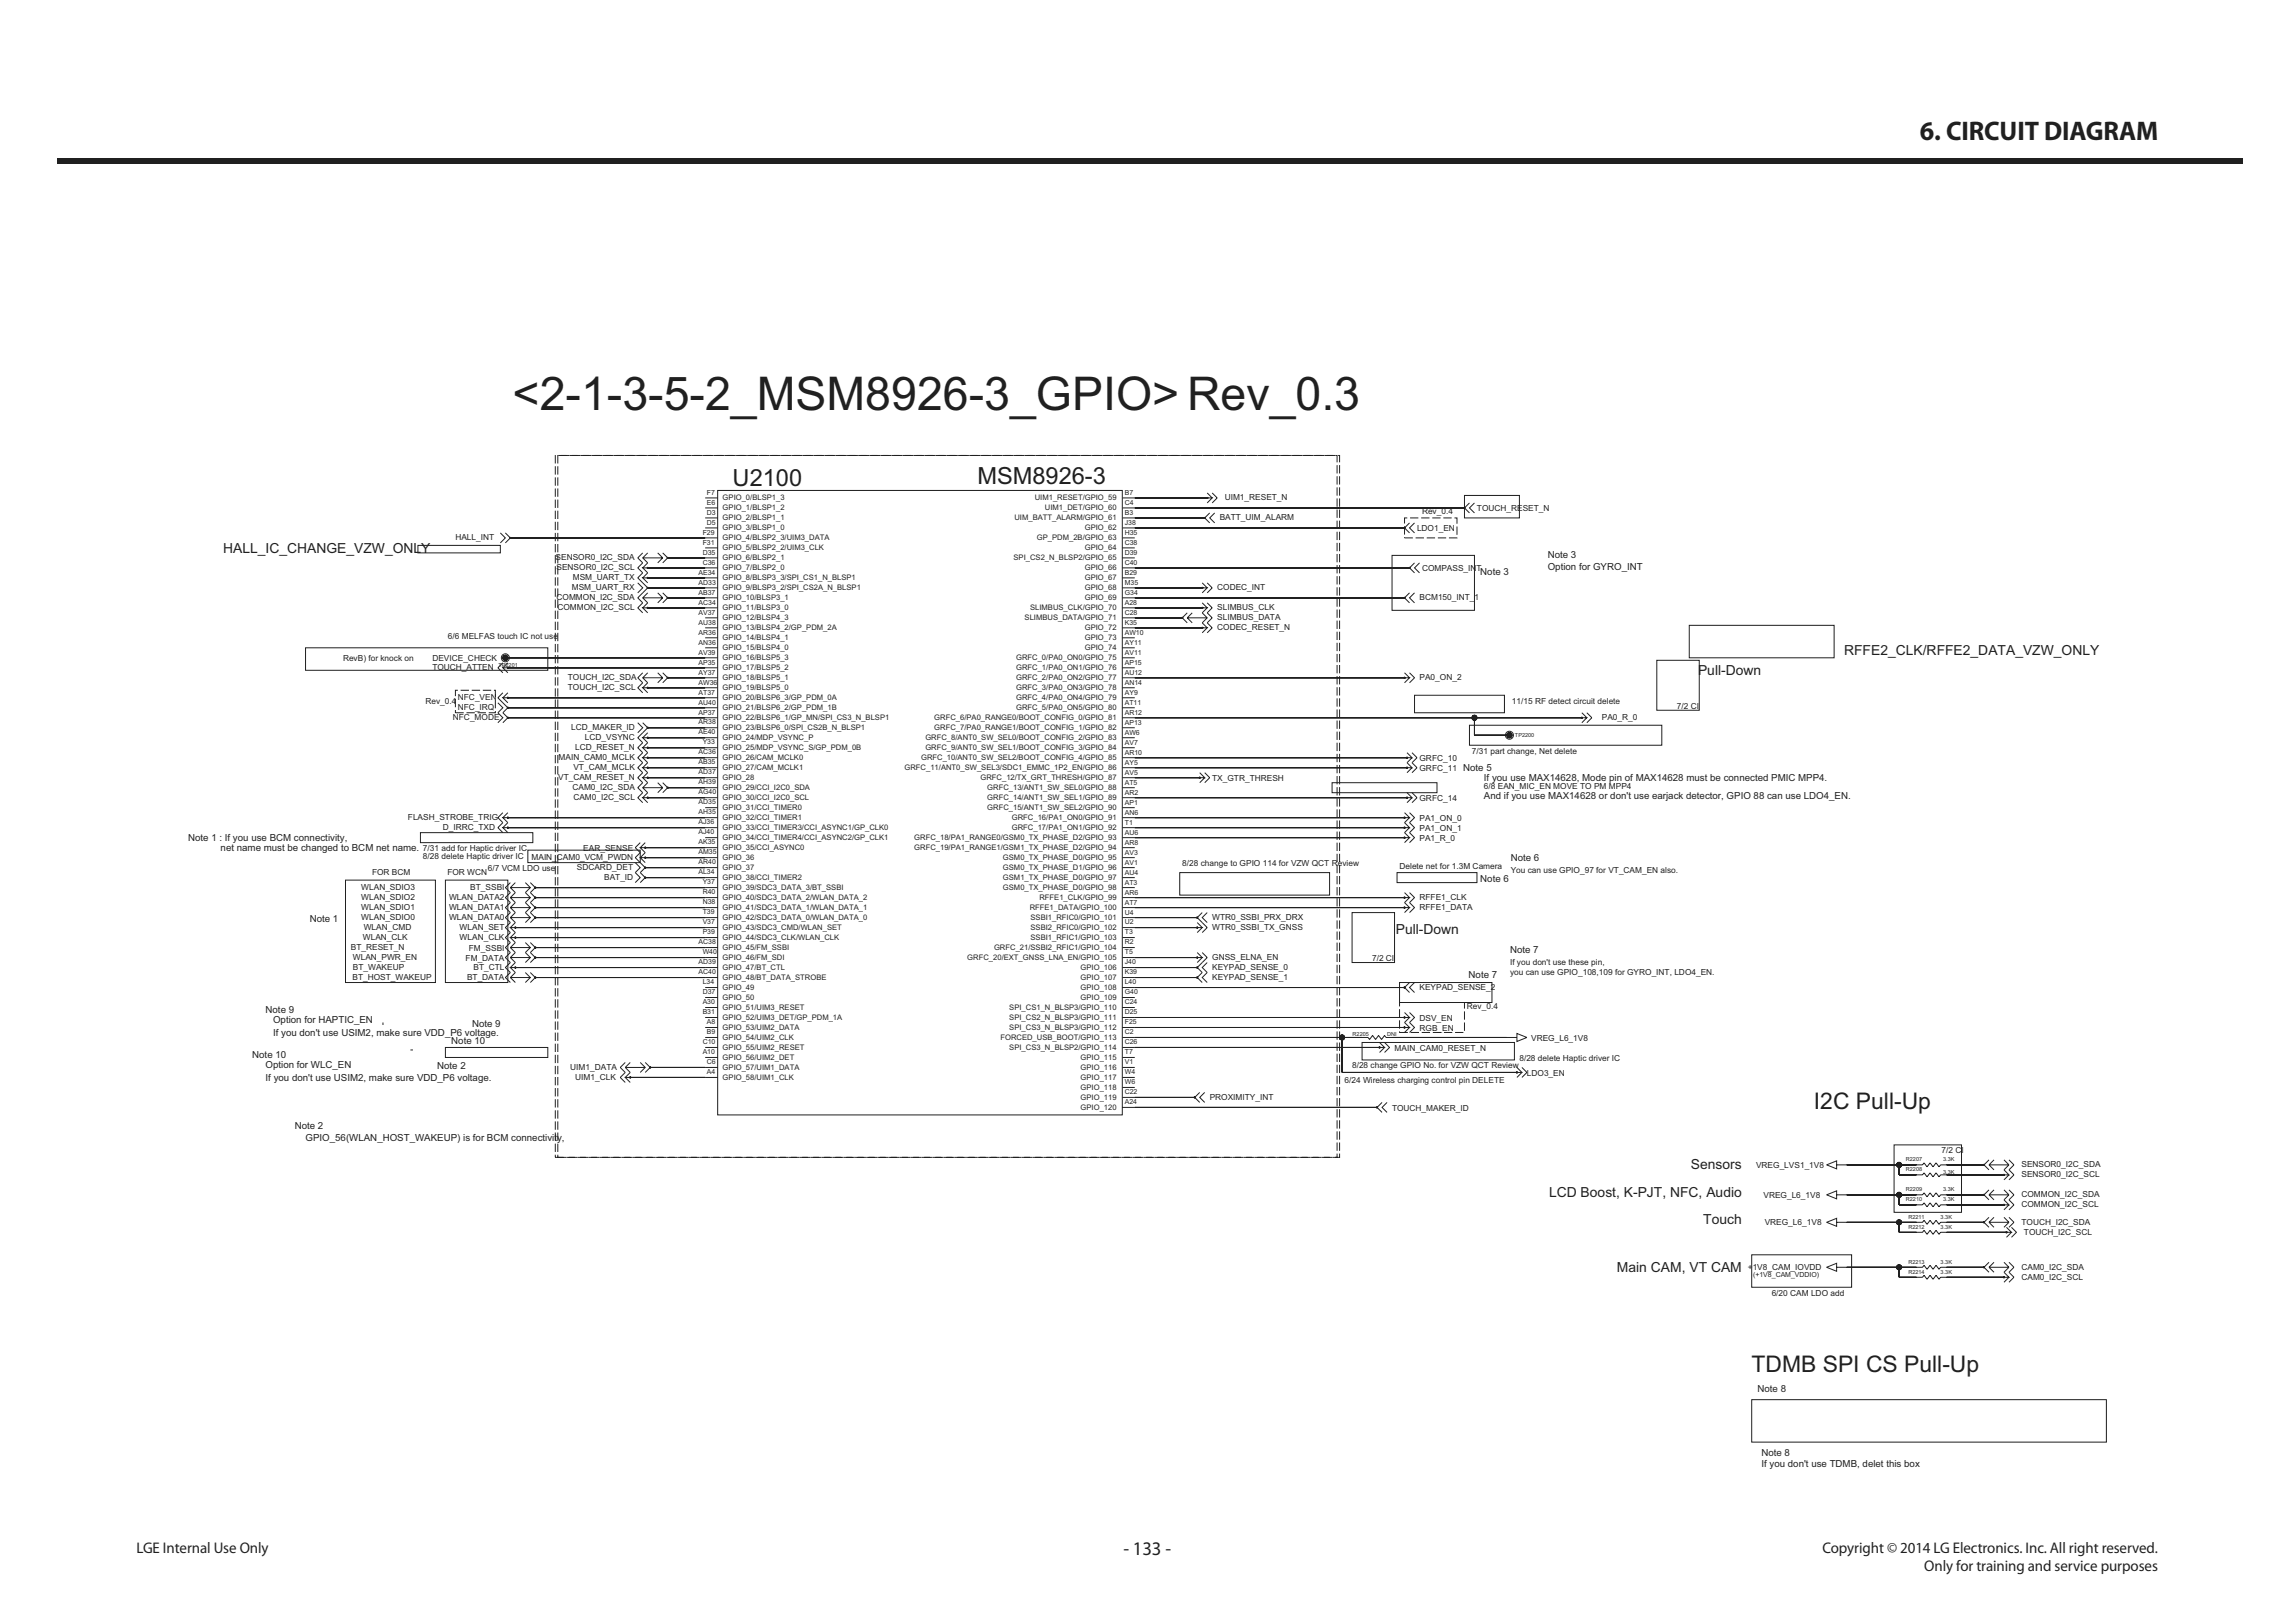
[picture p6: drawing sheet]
<svg xmlns="http://www.w3.org/2000/svg" width="420mm" height="297mm" viewBox="0 0 420 297" stroke-linecap="round" stroke-linejoin="round" font-family="sans-serif">
<defs><g id="words">
<text font-size="8.5" fill="#231f20" x="93.8" y="75.1">&lt;2-1-3-5-2_MSM8926-3_GPIO&gt;Rev_0.3</text>
<text font-size="4.9" fill="#231f20" x="351.4" y="25.7">6. CIRCUIT DIAGRAM</text>
<g font-size="4.3" fill="#231f20">
<text x="134.1" y="89">U2100</text>
<text x="178.9" y="88.6">MSM8926-3</text>
</g>
<g font-size="4.2" fill="#231f20">
<text x="332" y="203">I2C Pull-Up</text>
<text x="320.5" y="251.1">TDMB SPI CS Pull-Up</text>
</g>
<text font-size="3.5" fill="#231f20" x="205.6" y="284.6">- 133 -</text>
<g font-size="2.8" fill="#231f20">
<text x="25" y="284.1">LGE Internal Use Only</text>
<text x="333.5" y="284.1">Copyright © 2014 LG Electronics. Inc. All right reserved.</text>
<text x="352.2" y="287.5">Only for training and service purposes</text>
</g>
<g font-size="2.5" fill="#231f20">
<text x="40.8" y="101.2">HALL_IC_CHANGE_VZW_ONLY</text>
<text x="337.5" y="119.9">RFFE2_CLK/RFFE2_DATA_VZW_ONLY</text>
<text x="310.8" y="123.5">Pull-Down</text>
<text x="255.4" y="171">Pull-Down</text>
<text x="309.5" y="214">Sensors</text>
<text x="283.5" y="219">LCD Boost, K-PJT, NFC, Audio</text>
<text x="311.7" y="224">Touch</text>
<text x="295.9" y="232.7">Main CAM, VT CAM</text>
</g>
<g font-size="1.8" fill="#231f20">
<text x="270.9" y="105.2">Note 3</text>
<text x="283.2" y="104.3">Option for GYRO_INT</text>
<text x="283.2" y="102">Note 3</text>
<text x="267.8" y="141.1">Note 5</text>
<text x="271.6" y="142.9">If you use MAX14628, Mode pin of MAX14628 must be connected PMIC MPP4.</text>
<text x="271.6" y="146.3">And if you use MAX14628 or don't use earjack detector, GPIO 88 can use LDO4_EN.</text>
<text x="34.4" y="153.9">Note 1 : If you use BCM connectivity,</text>
<text x="40.4" y="155.7">net name must be changed to BCM net name.</text>
<text x="270.9" y="161.4">Note 6</text>
<text x="276.5" y="157.5">Note 6</text>
<text x="56.7" y="168.7">Note 1</text>
<text x="268.8" y="179">Note 7</text>
<text x="276.3" y="174.4">Note 7</text>
<text x="48.6" y="185.4">Note 9</text>
<text x="50" y="187.3">Option for HAPTIC_EN</text>
<text x="50" y="189.5">If you don't use USIM2, make sure VDD_P6 voltage.</text>
<text x="82.6" y="191.1">Note 10</text>
<text x="86.4" y="187.9">Note 9</text>
<text x="46.2" y="193.7">Note 10</text>
<text x="48.6" y="195.5">Option for WLC_EN</text>
<text x="48.6" y="197.8">If you don't use USIM2, make sure VDD_P6 voltage.</text>
<text x="80" y="195.7">Note 2</text>
<text x="53.9" y="206.7">Note 2</text>
<text x="55.9" y="208.7">GPIO_56(WLAN_HOST_WAKEUP) is for BCM connectivity,</text>
<text x="321.6" y="254.7">Note 8</text>
<text x="322.4" y="266.4">Note 8</text>
<text x="322.4" y="268.4">If you don't use TDMB, delet this box</text>
</g>
<g font-size="1.5" fill="#231f20">
<text x="223.2" y="95.2">BATT_UIM_ALARM</text>
<text x="224.1" y="91.5">UIM1_RESET_N</text>
<text x="260.2" y="94">Rev_0.4</text>
<text x="270.3" y="93.6">TOUCH_RESET_N</text>
<text x="83.3" y="98.9">HALL_INT</text>
<text x="259.3" y="97.2">LDO1_EN</text>
<text x="101.7" y="102.5">SENSOR0_I2C_SDA</text>
<text x="101.9" y="104.3">SENSOR0_I2C_SCL</text>
<text x="104.8" y="106.2">MSM_UART_TX</text>
<text x="260.2" y="104.6">COMPASS_INT</text>
<text x="101.9" y="109.8">COMMON_I2C_SDA</text>
<text x="102" y="111.7">COMMON_I2C_SCL</text>
<text x="104.6" y="108">MSM_UART_RX</text>
<text x="222.8" y="111.7">SLIMBUS_CLK</text>
<text x="222.8" y="113.5">SLIMBUS_DATA</text>
<text x="222.8" y="108">CODEC_INT</text>
<text x="259.8" y="109.8">BCM150_INT_1</text>
<text x="82" y="116.9">6/6 MELFAS touch IC not use</text>
<text x="222.8" y="115.3">CODEC_RESET_N</text>
<text x="62.8" y="121">RevB) for knock on</text>
<text x="79.1" y="122.6">TOUCH_ATTEN</text>
<text x="79.1" y="121">DEVICE_CHECK</text>
<text x="103.9" y="124.5">TOUCH_I2C_SDA</text>
<text x="259.8" y="124.5">PA0_ON_2</text>
<text x="77.9" y="128.8">Rev_0.4</text>
<text x="82.9" y="131.8">NFC_MODE</text>
<text x="83.8" y="128.1">NFC_VEN</text>
<text x="83.8" y="129.9">NFC_IRQ</text>
<text x="103.9" y="126.3">TOUCH_I2C_SCL</text>
<text x="276.7" y="128.8">11/15 RF detect circuit delete</text>
<text x="293.1" y="131.8">PA0_R_0</text>
<text x="306.9" y="129.7">7/2 CI</text>
<text x="104.5" y="133.6">LCD_MAKER_ID</text>
<text x="105.3" y="137.3">LCD_RESET_N</text>
<text x="107.1" y="135.4">LCD_VSYNC</text>
<text x="269.4" y="137.9">7/31 part change, Net delete</text>
<text x="102.1" y="142.7">VT_CAM_RESET_N</text>
<text x="102.2" y="139.1">MAIN_CAM0_MCLK</text>
<text x="104.9" y="140.9">VT_CAM_MCLK</text>
<text x="221.8" y="143">TX_GTR_THRESH</text>
<text x="259.8" y="139.3">GRFC_10</text>
<text x="259.8" y="141.1">GRFC_11</text>
<text x="104.8" y="144.6">CAM0_I2C_SDA</text>
<text x="104.9" y="146.4">CAM0_I2C_SCL</text>
<text x="259.8" y="146.6">GRFC_14</text>
<text x="271.6" y="144.3">6/8 EAN_MIC_EN MOVE TO PM MPP4</text>
<text x="74.7" y="150.1">FLASH_STROBE_TRIG</text>
<text x="77.4" y="155.8">7/31 add for Haptic driver IC</text>
<text x="81.1" y="151.9">D_IRRC_TXD</text>
<text x="106.8" y="155.8">EAR_SENSE</text>
<text x="259.8" y="153.9">PA1_R_0</text>
<text x="259.8" y="150.3">PA1_ON_0</text>
<text x="259.8" y="152.1">PA1_ON_1</text>
<text x="68.1" y="160.2">FOR BCM</text>
<text x="77.4" y="157.1">8/28 delete Haptic driver IC</text>
<text x="81.9" y="160.2">FOR WCN</text>
<text x="89.3" y="159.4">6/7 VCM LDO use</text>
<text x="97.3" y="157.4">MAIN_CAM0_VCM_PWDN</text>
<text x="105.6" y="159.2">SDCARD_DET</text>
<text x="110.6" y="161">BAT_ID</text>
<text x="216.4" y="158.5">8/28 change to GPIO 114 for VZW QCT Review</text>
<text x="256.1" y="159">Delete net for 1.3M Camera</text>
<text x="276.5" y="159.7">You can use GPIO_97 for VT_CAM_EN also.</text>
<text x="66.1" y="162.8">WLAN_SDIO3</text>
<text x="66.1" y="164.7">WLAN_SDIO2</text>
<text x="66.1" y="166.5">WLAN_SDIO1</text>
<text x="82.2" y="164.7">WLAN_DATA2</text>
<text x="82.2" y="166.5">WLAN_DATA1</text>
<text x="86.1" y="162.9">BT_SSBI</text>
<text x="259.8" y="164.7">RFFE1_CLK</text>
<text x="259.8" y="166.5">RFFE1_DATA</text>
<text x="64.2" y="173.8">BT_RESET_N</text>
<text x="66.1" y="168.3">WLAN_SDIO0</text>
<text x="66.4" y="172">WLAN_CLK</text>
<text x="66.6" y="170.2">WLAN_CMD</text>
<text x="82.2" y="168.3">WLAN_DATA0</text>
<text x="84.1" y="172">WLAN_CLK</text>
<text x="84.1" y="170.2">WLAN_SET</text>
<text x="221.8" y="168.3">WTR0_SSBI_PRX_DRX</text>
<text x="221.8" y="170.2">WTR0_SSBI_TX_GNSS</text>
<text x="64.5" y="179.3">BT_HOST_WAKEUP</text>
<text x="64.6" y="175.6">WLAN_PWR_EN</text>
<text x="64.6" y="177.5">BT_WAKEUP</text>
<text x="85.2" y="175.9">FM_DATA</text>
<text x="85.5" y="179.3">BT_DATA</text>
<text x="85.8" y="174">FM_SSBI</text>
<text x="86.7" y="177.5">BT_CTL</text>
<text x="221.8" y="175.7">GNSS_ELNA_EN</text>
<text x="221.8" y="177.5">KEYPAD_SENSE_0</text>
<text x="221.8" y="179.3">KEYPAD_SENSE_1</text>
<text x="251.1" y="175.9">7/2 CI</text>
<text x="276.3" y="178.5">you can use GPIO_108,109 for GYRO_INT, LDO4_EN.</text>
<text x="276.3" y="176.7">If you don't use these pin,</text>
<text x="259.8" y="181.1">KEYPAD_SENSE_2</text>
<text x="268.5" y="184.6">Rev_0.4</text>
<text x="259.8" y="188.7">RGB_EN</text>
<text x="259.8" y="186.8">DSV_EN</text>
<text x="280.2" y="190.5">VREG_L6_1V8</text>
<text x="104.4" y="195.8">UIM1_DATA</text>
<text x="105.3" y="197.6">UIM1_CLK</text>
<text x="247.4" y="195.5">8/28 change GPIO No. for VZW QCT Review</text>
<text x="255.2" y="192.3">MAIN_CAM0_RESET_N</text>
<text x="278.1" y="194.2">8/28 delete Haptic driver IC</text>
<text x="279.4" y="196.9">LDO3_EN</text>
<text x="221.4" y="201.3">PROXIMITY_INT</text>
<text x="246.1" y="198.3">6/24 Wireless charging control pin DELETE</text>
<text x="254.8" y="203.3">TOUCH_MAKER_ID</text>
<text x="321.4" y="213.7">VREG_LVS1_1V8</text>
<text x="355.3" y="211.1">7/2 CI</text>
<text x="369.9" y="213.6">SENSOR0_I2C_SDA</text>
<text x="369.9" y="215.4">SENSOR0_I2C_SCL</text>
<text x="322.7" y="219.2">VREG_L6_1V8</text>
<text x="369.9" y="219.1">COMMON_I2C_SDA</text>
<text x="369.9" y="220.9">COMMON_I2C_SCL</text>
<text x="323" y="224.2">VREG_L6_1V8</text>
<text x="369.9" y="224.1">TOUCH_I2C_SDA</text>
<text x="370.4" y="225.9">TOUCH_I2C_SCL</text>
<text x="319.9" y="232.5">+1V8_CAM_IOVDD</text>
<text x="369.9" y="232.3">CAM0_I2C_SDA</text>
<text x="324.2" y="237.1">6/20 CAM LDO add</text>
<text x="369.9" y="234.2">CAM0_I2C_SCL</text>
</g>
<g font-size="1.4" fill="#231f20">
<text x="132.3" y="91.5">GPIO_0/BLSP1_3</text>
<text x="132.3" y="93.3">GPIO_1/BLSP1_2</text>
<text x="132.3" y="95.2">GPIO_2/BLSP1_1</text>
<text x="185.6" y="95.2">UIM_BATT_ALARM/GPIO_61</text>
<text x="189.4" y="91.5">UIM1_RESET/GPIO_59</text>
<text x="191.2" y="93.3">UIM1_DET/GPIO_60</text>
<text x="132.3" y="97">GPIO_3/BLSP1_0</text>
<text x="132.3" y="98.8">GPIO_4/BLSP2_3/UIM3_DATA</text>
<text x="132.3" y="100.7">GPIO_5/BLSP2_2/UIM3_CLK</text>
<text x="189.8" y="98.8">GP_PDM_2B/GPIO_63</text>
<text x="198.5" y="97">GPIO_62</text>
<text x="198.5" y="100.7">GPIO_64</text>
<text x="132.3" y="102.5">GPIO_6/BLSP2_1</text>
<text x="132.3" y="104.3">GPIO_7/BLSP2_0</text>
<text x="132.3" y="106.1">GPIO_8/BLSP3_3/SPI_CS1_N_BLSP1</text>
<text x="132.3" y="108">GPIO_9/BLSP3_2/SPI_CS2A_N_BLSP1</text>
<text x="185.5" y="102.5">SPI_CS2_N_BLSP2/GPIO_65</text>
<text x="198.5" y="104.3">GPIO_66</text>
<text x="198.5" y="106.1">GPIO_67</text>
<text x="198.5" y="108">GPIO_68</text>
<text x="132.3" y="109.8">GPIO_10/BLSP3_1</text>
<text x="132.3" y="111.6">GPIO_11/BLSP3_0</text>
<text x="132.3" y="113.5">GPIO_12/BLSP4_3</text>
<text x="187.5" y="113.5">SLIMBUS_DATA/GPIO_71</text>
<text x="188.5" y="111.6">SLIMBUS_CLK/GPIO_70</text>
<text x="198.5" y="109.8">GPIO_69</text>
<text x="132.3" y="115.3">GPIO_13/BLSP4_2/GP_PDM_2A</text>
<text x="132.3" y="117.1">GPIO_14/BLSP4_1</text>
<text x="132.3" y="118.9">GPIO_15/BLSP4_0</text>
<text x="198.5" y="115.3">GPIO_72</text>
<text x="198.5" y="117.1">GPIO_73</text>
<text x="198.5" y="118.9">GPIO_74</text>
<text x="132.3" y="120.8">GPIO_16/BLSP5_3</text>
<text x="132.3" y="122.6">GPIO_17/BLSP5_2</text>
<text x="132.3" y="124.4">GPIO_18/BLSP5_1</text>
<text x="186" y="120.8">GRFC_0/PA0_ON0/GPIO_75</text>
<text x="186" y="122.6">GRFC_1/PA0_ON1/GPIO_76</text>
<text x="186" y="124.4">GRFC_2/PA0_ON2/GPIO_77</text>
<text x="132.3" y="126.3">GPIO_19/BLSP5_0</text>
<text x="132.3" y="128.1">GPIO_20/BLSP6_3/GP_PDM_0A</text>
<text x="132.3" y="129.9">GPIO_21/BLSP6_2/GP_PDM_1B</text>
<text x="132.3" y="131.7">GPIO_22/BLSP6_1/GP_MN/SPI_CS3_N_BLSP1</text>
<text x="171" y="131.7">GRFC_6/PA0_RANGE0/BOOT_CONFIG_0/GPIO_81</text>
<text x="186" y="126.3">GRFC_3/PA0_ON3/GPIO_78</text>
<text x="186" y="128.1">GRFC_4/PA0_ON4/GPIO_79</text>
<text x="186" y="129.9">GRFC_5/PA0_ON5/GPIO_80</text>
<text x="132.3" y="133.6">GPIO_23/BLSP6_0/SPI_CS2B_N_BLSP1</text>
<text x="132.3" y="135.4">GPIO_24/MDP_VSYNC_P</text>
<text x="132.3" y="137.2">GPIO_25/MDP_VSYNC_S/GP_PDM_0B</text>
<text x="169.3" y="135.4">GRFC_8/ANT0_SW_SEL0/BOOT_CONFIG_2/GPIO_83</text>
<text x="169.3" y="137.2">GRFC_9/ANT0_SW_SEL1/BOOT_CONFIG_3/GPIO_84</text>
<text x="171" y="133.6">GRFC_7/PA0_RANGE1/BOOT_CONFIG_1/GPIO_82</text>
<text x="132.3" y="139.1">GPIO_26/CAM_MCLK0</text>
<text x="132.3" y="140.9">GPIO_27/CAM_MCLK1</text>
<text x="132.3" y="142.7">GPIO_28</text>
<text x="165.5" y="140.9">GRFC_11/ANT0_SW_SEL3/SDC1_EMMC_1P2_EN/GPIO_86</text>
<text x="168.6" y="139.1">GRFC_10/ANT0_SW_SEL2/BOOT_CONFIG_4/GPIO_85</text>
<text x="179.4" y="142.7">GRFC_12/TX_GRT_THRESH/GPIO_87</text>
<text x="132.3" y="144.5">GPIO_29/CCI_I2C0_SDA</text>
<text x="132.3" y="146.4">GPIO_30/CCI_I2C0_SCL</text>
<text x="132.3" y="148.2">GPIO_31/CCI_TIMER0</text>
<text x="180.7" y="144.5">GRFC_13/ANT1_SW_SEL0/GPIO_88</text>
<text x="180.7" y="146.4">GRFC_14/ANT1_SW_SEL1/GPIO_89</text>
<text x="180.7" y="148.2">GRFC_15/ANT1_SW_SEL2/GPIO_90</text>
<text x="132.3" y="150">GPIO_32/CCI_TIMER1</text>
<text x="132.3" y="151.8">GPIO_33/CCI_TIMER3/CCI_ASYNC1/GP_CLK0</text>
<text x="132.3" y="153.7">GPIO_34/CCI_TIMER4/CCI_ASYNC2/GP_CLK1</text>
<text x="132.3" y="155.5">GPIO_35/CCI_ASYNC0</text>
<text x="167.3" y="153.7">GRFC_18/PA1_RANGE0/GSM0_TX_PHASE_D2/GPIO_93</text>
<text x="167.3" y="155.5">GRFC_19/PA1_RANGE1/GSM1_TX_PHASE_D2/GPIO_94</text>
<text x="185.2" y="150">GRFC_16/PA1_ON0/GPIO_91</text>
<text x="185.2" y="151.8">GRFC_17/PA1_ON1/GPIO_92</text>
<text x="132.3" y="157.3">GPIO_36</text>
<text x="132.3" y="159.2">GPIO_37</text>
<text x="132.3" y="161">GPIO_38/CCI_TIMER2</text>
<text x="183.5" y="157.3">GSM0_TX_PHASE_D0/GPIO_95</text>
<text x="183.5" y="159.2">GSM0_TX_PHASE_D1/GPIO_96</text>
<text x="183.5" y="161">GSM1_TX_PHASE_D0/GPIO_97</text>
<text x="132.3" y="162.8">GPIO_39/SDC3_DATA_3/BT_SSBI</text>
<text x="132.3" y="164.6">GPIO_40/SDC3_DATA_2/WLAN_DATA_2</text>
<text x="132.3" y="166.5">GPIO_41/SDC3_DATA_1/WLAN_DATA_1</text>
<text x="183.5" y="162.8">GSM0_TX_PHASE_D0/GPIO_98</text>
<text x="188.4" y="166.5">RFFE1_DATA/GPIO_100</text>
<text x="190.2" y="164.6">RFFE1_CLK/GPIO_99</text>
<text x="132.3" y="168.3">GPIO_42/SDC3_DATA_0/WLAN_DATA_0</text>
<text x="132.3" y="170.1">GPIO_43/SDC3_CMD/WLAN_SET</text>
<text x="132.3" y="172">GPIO_44/SDC3_CLK/WLAN_CLK</text>
<text x="132.3" y="173.8">GPIO_45/FM_SSBI</text>
<text x="181.9" y="173.8">GRFC_21/SSBI2_RFIC1/GPIO_104</text>
<text x="188.6" y="168.3">SSBI1_RFIC0/GPIO_101</text>
<text x="188.6" y="170.1">SSBI2_RFIC0/GPIO_102</text>
<text x="188.6" y="172">SSBI1_RFIC1/GPIO_103</text>
<text x="132.3" y="175.6">GPIO_46/FM_SDI</text>
<text x="132.3" y="177.4">GPIO_47/BT_CTL</text>
<text x="132.3" y="179.3">GPIO_48/BT_DATA_STROBE</text>
<text x="177" y="175.6">GRFC_20/EXT_GNSS_LNA_EN/GPIO_105</text>
<text x="197.8" y="177.4">GPIO_106</text>
<text x="197.8" y="179.3">GPIO_107</text>
<text x="132.3" y="181.1">GPIO_49</text>
<text x="132.3" y="182.9">GPIO_50</text>
<text x="132.3" y="184.8">GPIO_51/UIM3_RESET</text>
<text x="184.7" y="184.8">SPI_CS1_N_BLSP3/GPIO_110</text>
<text x="197.8" y="181.1">GPIO_108</text>
<text x="197.8" y="182.9">GPIO_109</text>
<text x="132.3" y="186.6">GPIO_52/UIM3_DET/GP_PDM_1A</text>
<text x="132.3" y="188.4">GPIO_53/UIM2_DATA</text>
<text x="132.3" y="190.2">GPIO_54/UIM2_CLK</text>
<text x="183.1" y="190.2">FORCED_USB_BOOT/GPIO_113</text>
<text x="184.7" y="186.6">SPI_CS2_N_BLSP3/GPIO_111</text>
<text x="184.7" y="188.4">SPI_CS3_N_BLSP3/GPIO_112</text>
<text x="132.3" y="192.1">GPIO_55/UIM2_RESET</text>
<text x="132.3" y="193.9">GPIO_56/UIM2_DET</text>
<text x="132.3" y="195.7">GPIO_57/UIM1_DATA</text>
<text x="132.3" y="197.6">GPIO_58/UIM1_CLK</text>
<text x="184.7" y="192.1">SPI_CS3_N_BLSP2/GPIO_114</text>
<text x="197.8" y="193.9">GPIO_115</text>
<text x="197.8" y="195.7">GPIO_116</text>
<text x="197.8" y="197.6">GPIO_117</text>
<text x="197.8" y="199.4">GPIO_118</text>
<text x="197.8" y="201.2">GPIO_119</text>
<text x="197.8" y="203">GPIO_120</text>
</g>
<g font-size="1.3" fill="#231f20">
<text x="129.4" y="94.2">D3</text>
<text x="129.4" y="92.3">E6</text>
<text x="129.4" y="90.5">F7</text>
<text x="205.8" y="94.2">B3</text>
<text x="205.8" y="92.4">C4</text>
<text x="205.8" y="90.5">B7</text>
<text x="128.6" y="101.5">D35</text>
<text x="128.6" y="99.7">F31</text>
<text x="128.6" y="97.8">F29</text>
<text x="129.4" y="96">D5</text>
<text x="205.8" y="101.5">D39</text>
<text x="205.8" y="99.7">C38</text>
<text x="205.8" y="97.9">H35</text>
<text x="205.8" y="96">J38</text>
<text x="127.8" y="107">AD33</text>
<text x="127.8" y="105.1">AE34</text>
<text x="128.6" y="103.3">C36</text>
<text x="205.8" y="107">M35</text>
<text x="205.8" y="105.2">B29</text>
<text x="205.8" y="103.3">C40</text>
<text x="127.8" y="112.5">AV37</text>
<text x="127.8" y="110.6">AC34</text>
<text x="127.8" y="108.8">AB37</text>
<text x="205.8" y="112.5">C28</text>
<text x="205.8" y="110.7">A28</text>
<text x="205.8" y="108.8">G34</text>
<text x="127.8" y="119.8">AV39</text>
<text x="127.8" y="117.9">AN36</text>
<text x="127.8" y="116.1">AR36</text>
<text x="127.8" y="114.3">AU38</text>
<text x="205.8" y="119.8">AV11</text>
<text x="205.8" y="118">AY11</text>
<text x="205.8" y="116.1">AW10</text>
<text x="205.8" y="114.3">K35</text>
<text x="127.8" y="125.3">AW36</text>
<text x="127.8" y="123.4">AY37</text>
<text x="127.8" y="121.6">AP35</text>
<text x="205.8" y="125.3">AN14</text>
<text x="205.8" y="123.5">AU12</text>
<text x="205.8" y="121.6">AP15</text>
<text x="127.8" y="130.8">AP37</text>
<text x="127.8" y="128.9">AU40</text>
<text x="127.8" y="127.1">AT37</text>
<text x="205.8" y="130.8">AR12</text>
<text x="205.8" y="128.9">AT11</text>
<text x="205.8" y="127.1">AY9</text>
<text x="127.8" y="134.4">AE40</text>
<text x="127.8" y="132.6">AR38</text>
<text x="128.6" y="136.2">Y33</text>
<text x="205.8" y="136.3">AV7</text>
<text x="205.8" y="134.4">AW6</text>
<text x="205.8" y="132.6">AP13</text>
<text x="127.8" y="143.6">AH39</text>
<text x="127.8" y="141.7">AD37</text>
<text x="127.8" y="139.9">AB35</text>
<text x="127.8" y="138.1">AC36</text>
<text x="205.8" y="143.6">AT5</text>
<text x="205.8" y="141.7">AV5</text>
<text x="205.8" y="139.9">AY5</text>
<text x="205.8" y="138.1">AR10</text>
<text x="127.8" y="149">AH35</text>
<text x="127.8" y="147.2">AD35</text>
<text x="127.8" y="145.4">AG40</text>
<text x="205.8" y="149.1">AN6</text>
<text x="205.8" y="147.2">AP1</text>
<text x="205.8" y="145.4">AR2</text>
<text x="127.8" y="154.5">AK35</text>
<text x="127.8" y="152.7">AJ40</text>
<text x="127.8" y="150.9">AJ36</text>
<text x="205.8" y="154.5">AR8</text>
<text x="205.8" y="152.7">AU6</text>
<text x="205.8" y="150.9">T1</text>
<text x="127.8" y="160">AL34</text>
<text x="127.8" y="158.2">AR40</text>
<text x="127.8" y="156.4">AM35</text>
<text x="128.6" y="161.8">Y37</text>
<text x="205.8" y="161.9">AT3</text>
<text x="205.8" y="160">AU4</text>
<text x="205.8" y="158.2">AV1</text>
<text x="205.8" y="156.4">AV3</text>
<text x="128.6" y="167.3">T39</text>
<text x="128.6" y="165.5">N38</text>
<text x="128.6" y="163.7">R40</text>
<text x="205.8" y="167.3">U4</text>
<text x="205.8" y="165.5">AT7</text>
<text x="205.8" y="163.7">AR6</text>
<text x="127.8" y="172.8">AC38</text>
<text x="128.6" y="171">P39</text>
<text x="128.6" y="169.2">V37</text>
<text x="205.8" y="172.8">R2</text>
<text x="205.8" y="171">T3</text>
<text x="205.8" y="169.2">U2</text>
<text x="127.8" y="178.3">AC40</text>
<text x="127.8" y="176.5">AD39</text>
<text x="128.6" y="174.6">W40</text>
<text x="205.8" y="178.3">K39</text>
<text x="205.8" y="176.5">J40</text>
<text x="205.8" y="174.7">T5</text>
<text x="128.6" y="185.6">B31</text>
<text x="128.6" y="183.8">A30</text>
<text x="128.6" y="182">D37</text>
<text x="128.6" y="180.1">L34</text>
<text x="205.8" y="185.6">D25</text>
<text x="205.8" y="183.8">C24</text>
<text x="205.8" y="182">G40</text>
<text x="205.8" y="180.2">L40</text>
<text x="128.6" y="191.1">C10</text>
<text x="129.4" y="189.3">B9</text>
<text x="129.4" y="187.4">A8</text>
<text x="205.8" y="191.1">C26</text>
<text x="205.8" y="189.3">C2</text>
<text x="205.8" y="187.5">F25</text>
<text x="128.6" y="192.9">A10</text>
<text x="129.4" y="196.6">A4</text>
<text x="129.4" y="194.8">C6</text>
<text x="205.8" y="196.6">W4</text>
<text x="205.8" y="194.8">V1</text>
<text x="205.8" y="193">T7</text>
<text x="205.8" y="202.1">A24</text>
<text x="205.8" y="200.3">C22</text>
<text x="205.8" y="198.4">W6</text>
<text x="320.8" y="233.7">(+1V8_CAM_VDDIO)</text>
</g>
<g font-size="1" fill="#231f20">
<text x="91.2" y="122">TP2201</text>
<text x="277.2" y="134.8">TP2200</text>
<text x="247.5" y="189.7">R2205</text>
<text x="253.9" y="189.7">DNI</text>
<text x="348.8" y="214.4">R2208</text>
<text x="348.8" y="212.5">R2207</text>
<text x="355.6" y="214.8">3.3K</text>
<text x="355.6" y="212.5">3.3K</text>
<text x="348.8" y="218">R2209</text>
<text x="348.8" y="219.8">R2210</text>
<text x="355.6" y="218">3.3K</text>
<text x="355.6" y="219.8">3.3K</text>
<text x="349.2" y="223">R2211</text>
<text x="349.2" y="224.9">R2212</text>
<text x="355.2" y="223">3.3K</text>
<text x="355.2" y="224.9">3.3K</text>
<text x="349.2" y="231.3">R2213</text>
<text x="349.2" y="233.1">R2214</text>
<text x="355.2" y="231.3">3.3K</text>
<text x="355.2" y="233.1">3.3K</text>
</g>
</g></defs>
<path d="M10.4 29h400v1h-400z" fill="#231f20"/>
<path d="M268.9 92l-.9 .9 .9 1M269.8 92l-.9 .9 .9 1" fill="none" stroke="#231f20" stroke-width=".18"/>
<circle cx="268" cy="92.9" r=".09" fill="#231f20"/>
<g fill="none" stroke="#231f20" stroke-width=".18">
<path d="M92.5 120.4h.1M92.5 120.1v.5"/>
<circle cx="268" cy="92.9" r=".09"/>
</g>
<circle cx="92.5" cy="120.4" r=".46" fill="#231f20"/>
<g fill="none" stroke="#231f20" stroke-width=".18">
<path d="M252.5 190.8l.9 .9h-.9M252.5 191.7h.1M253.4 190.8l.9 .9-.9 .9M253.4 191.7l-.9 .9"/>
<circle cx="92.5" cy="120.4" r=".73"/>
<circle cx="92.5" cy="120.4" r=".46"/>
</g>
<circle cx="252.5" cy="191.7" r=".09" fill="#231f20"/>
<g fill="none" stroke="#231f20" stroke-width=".18">
<path d="M257.5 145.1l.9 .9h-.9M257.5 146h.1M258.4 145.1l.9 .9-.9 .9M258.4 146l-.9 .9"/>
<circle cx="252.5" cy="191.7" r=".09"/>
</g>
<circle cx="257.5" cy="146" r=".09" fill="#231f20"/>
<g fill="none" stroke="#231f20" stroke-width=".18">
<path d="M257.5 137.7l.9 1h-.9M257.5 138.7h.1M258.4 137.7l.9 1-.9 .9M258.4 138.7l-.9 .9"/>
<circle cx="257.5" cy="146" r=".09"/>
</g>
<circle cx="257.5" cy="138.7" r=".09" fill="#231f20"/>
<g fill="none" stroke="#231f20" stroke-width=".18">
<path d="M257.5 139.6l.9 .9h-.9M258.4 139.6l.9 .9-.9 .9M257.5 140.5h.1M258.4 140.5l-.9 .9"/>
<circle cx="257.5" cy="138.7" r=".09"/>
</g>
<circle cx="257.5" cy="140.5" r=".09" fill="#231f20"/>
<g fill="none" stroke="#231f20" stroke-width=".18">
<path d="M93.4 173.4h3.7M93.4 172.5l-.9 .9 .9 .9M93.4 173.4l.9 .9M94.3 172.5l-.9 .9M96.1 172.5l1 .9M97.1 172.5l.9 .9-.9 .9M97.1 173.4l-1 .9M98 173.4h.1"/>
<circle cx="257.5" cy="140.5" r=".09"/>
</g>
<circle cx="98" cy="173.4" r=".09" fill="#231f20"/>
<g fill="none" stroke="#231f20" stroke-width=".18">
<path d="M93.4 175.2h3.7M93.4 174.3l-.9 .9 .9 .9M93.4 175.2l.9 .9M94.3 174.3l-.9 .9M96.1 174.3l1 .9M97.1 174.3l.9 .9-.9 .9M97.1 175.2l-1 .9M98 175.2h.1"/>
<circle cx="98" cy="173.4" r=".09"/>
</g>
<circle cx="98" cy="175.2" r=".09" fill="#231f20"/>
<g fill="none" stroke="#231f20" stroke-width=".18">
<path d="M252.9 201.7l-.9 1 .9 .9M253.8 201.7l-.9 1 .9 .9"/>
<circle cx="98" cy="175.2" r=".09"/>
</g>
<circle cx="252" cy="202.7" r=".09" fill="#231f20"/>
<g fill="none" stroke="#231f20" stroke-width=".18">
<path d="M258 95.7l-1 .9 1 .9M258.9 95.7l-.9 .9 .9 .9M350.7 215h1.1l.3-.4 .6 .8 .5-.8 .6 .8 .5-.8 .6 .8 .2-.4h1.1M350.7 218.6h1.1l.3-.3 .6 .7 .5-.7 .6 .7 .5-.7 .6 .7 .2-.4h1.1M350.7 220.5h1.1l.3-.4 .6 .7 .5-.7 .6 .7 .5-.7 .6 .7 .2-.3h1.1M350.7 223.7h1.1l.3-.4 .6 .7 .5-.7 .6 .7 .5-.7 .6 .7 .2-.3h1.1M350.7 225.5h1.1l.3-.4 .6 .8 .5-.8 .6 .8 .5-.8 .6 .8 .2-.4h1.1M350.7 231.9h1.1l.3-.4 .6 .8 .5-.8 .6 .8 .5-.8 .6 .8 .2-.4h1.1M350.7 233.7h1.1l.3-.3 .6 .7 .5-.7 .6 .7 .5-.7 .6 .7 .2-.4h1.1"/>
<circle cx="252" cy="202.7" r=".09"/>
</g>
<circle cx="257" cy="96.6" r=".09" fill="#231f20"/>
<g fill="none" stroke="#231f20" stroke-width=".18">
<path d="M257 185.3l1 .9h-1M257 186.2h.1M258 185.3l.9 .9-.9 .9M258 186.2l-1 .9"/>
<circle cx="257" cy="96.6" r=".09"/>
</g>
<circle cx="257" cy="186.2" r=".09" fill="#231f20"/>
<g fill="none" stroke="#231f20" stroke-width=".18">
<path d="M257 188h1l-1 .9M257 188h.1M257 187.1l1 .9M258 187.1l.9 .9-.9 .9"/>
<circle cx="257" cy="186.2" r=".09"/>
</g>
<circle cx="257" cy="188" r=".09" fill="#231f20"/>
<g fill="none" stroke="#231f20" stroke-width=".18">
<path d="M257 148.7l1 .9h-1M257 149.6h.1M258 148.7l.9 .9-.9 .9M258 149.6l-1 .9"/>
<circle cx="257" cy="188" r=".09"/>
</g>
<circle cx="257" cy="149.6" r=".09" fill="#231f20"/>
<g fill="none" stroke="#231f20" stroke-width=".18">
<path d="M257 150.5l1 1h-1M257 151.5h.1M258 150.5l.9 1-.9 .9M258 151.5l-1 .9"/>
<circle cx="257" cy="149.6" r=".09"/>
</g>
<circle cx="257" cy="151.5" r=".09" fill="#231f20"/>
<g fill="none" stroke="#231f20" stroke-width=".18">
<path d="M91.1 130.4l.9 .9-.9 1M92 130.4l.9 .9-.9 1"/>
<circle cx="257" cy="151.5" r=".09"/>
</g>
<circle cx="92.9" cy="131.3" r=".09" fill="#231f20"/>
<g fill="none" stroke="#231f20" stroke-width=".18">
<path d="M92 148.7l-.9 .9 .9 .9M92.9 149.6h-.9l.9 .9M92.9 149.6h.1M92.9 148.7l-.9 .9"/>
<circle cx="92.9" cy="131.3" r=".09"/>
</g>
<circle cx="92.9" cy="149.6" r=".09" fill="#231f20"/>
<g fill="none" stroke="#231f20" stroke-width=".18">
<path d="M92 126.8l-.9 .9 .9 .9M92.9 127.7h-.9l.9 .9M92.9 127.7h.1M92.9 126.8l-.9 .9"/>
<circle cx="92.9" cy="149.6" r=".09"/>
</g>
<circle cx="92.9" cy="127.7" r=".09" fill="#231f20"/>
<g fill="none" stroke="#231f20" stroke-width=".18">
<path d="M116.7 106.7l.9 .9-.9 .9M117.6 106.7l.9 .9-.9 .9"/>
<circle cx="92.9" cy="127.7" r=".09"/>
</g>
<circle cx="118.5" cy="107.6" r=".09" fill="#231f20"/>
<g fill="none" stroke="#231f20" stroke-width=".18">
<path d="M114.4 195.3h3.7M114.4 194.4l-.9 .9 .9 1M114.4 195.3l.9 1M115.3 194.4l-.9 .9M117.2 194.4l.9 .9M118.1 194.4l.9 .9-.9 1M118.1 195.3l-.9 1M119 195.3h.1"/>
<circle cx="118.5" cy="107.6" r=".09"/>
</g>
<circle cx="119" cy="195.3" r=".09" fill="#231f20"/>
<g fill="none" stroke="#231f20" stroke-width=".18">
<path d="M220.9 91.1h.9l-.9 .9M220.9 91.1h.1M220.9 90.2l.9 .9M221.8 90.2l1 .9-1 .9"/>
<circle cx="119" cy="195.3" r=".09"/>
</g>
<circle cx="220.9" cy="91.1" r=".09" fill="#231f20"/>
<g fill="none" stroke="#231f20" stroke-width=".18">
<path d="M117.2 154.2l-.9 .9 .9 .9M118.1 155.1h-.9l.9 .9M118.1 155.1h.1M118.1 154.2l-.9 .9"/>
<circle cx="220.9" cy="91.1" r=".09"/>
</g>
<circle cx="118.1" cy="155.1" r=".09" fill="#231f20"/>
<g fill="none" stroke="#231f20" stroke-width=".18">
<path d="M117.2 156l-.9 .9 .9 1M118.1 156.9h-.9l.9 1M118.1 156.9h.1M118.1 156l-.9 .9"/>
<circle cx="118.1" cy="155.1" r=".09"/>
</g>
<circle cx="118.1" cy="156.9" r=".09" fill="#231f20"/>
<g fill="none" stroke="#231f20" stroke-width=".18">
<path d="M93.4 162.4h3.7M93.4 161.5l-.9 .9 .9 .9M93.4 162.4l.9 .9M94.3 161.5l-.9 .9M96.1 161.5l1 .9M97.1 161.5l.9 .9-.9 .9M97.1 162.4l-1 .9M98 162.4h.1"/>
<circle cx="118.1" cy="156.9" r=".09"/>
</g>
<circle cx="98" cy="162.4" r=".09" fill="#231f20"/>
<g fill="none" stroke="#231f20" stroke-width=".18">
<path d="M116.3 159.7l.9 .9-.9 .9M117.2 159.7l.9 .9-.9 .9"/>
<circle cx="98" cy="162.4" r=".09"/>
</g>
<circle cx="118.1" cy="160.6" r=".09" fill="#231f20"/>
<g fill="none" stroke="#231f20" stroke-width=".18">
<path d="M93.4 164.3h3.7M93.4 163.3l-.9 1 .9 .9M93.4 164.3l.9 .9M94.3 163.3l-.9 1M96.1 163.3l1 1M97.1 163.3l.9 1-.9 .9M97.1 164.3l-1 .9M98 164.3h.1"/>
<circle cx="118.1" cy="160.6" r=".09"/>
</g>
<circle cx="98" cy="164.3" r=".09" fill="#231f20"/>
<g fill="none" stroke="#231f20" stroke-width=".18">
<path d="M93.4 167.9h3.7M93.4 167l-.9 .9 .9 .9M93.4 167.9l.9 .9M94.3 167l-.9 .9M96.1 167l1 .9M97.1 167l.9 .9-.9 .9M97.1 167.9l-1 .9M98 167.9h.1"/>
<circle cx="98" cy="164.3" r=".09"/>
</g>
<circle cx="98" cy="167.9" r=".09" fill="#231f20"/>
<g fill="none" stroke="#231f20" stroke-width=".18">
<path d="M93.4 166.1h3.7M93.4 165.2l-.9 .9 .9 .9M93.4 166.1l.9 .9M94.3 165.2l-.9 .9M96.1 165.2l1 .9M97.1 165.2l.9 .9-.9 .9M97.1 166.1l-1 .9M98 166.1h.1"/>
<circle cx="98" cy="167.9" r=".09"/>
</g>
<circle cx="98" cy="166.1" r=".09" fill="#231f20"/>
<g fill="none" stroke="#231f20" stroke-width=".18">
<path d="M93.4 168.8l-.9 .9 .9 1M94.3 169.7h-.9l.9 1M94.3 169.7h.1M94.3 168.8l-.9 .9"/>
<circle cx="98" cy="166.1" r=".09"/>
</g>
<circle cx="94.3" cy="169.7" r=".09" fill="#231f20"/>
<g fill="none" stroke="#231f20" stroke-width=".18">
<path d="M93.4 170.7l-.9 .9 .9 .9M94.3 171.6h-.9l.9 .9M94.3 171.6h.1M94.3 170.7l-.9 .9"/>
<circle cx="94.3" cy="169.7" r=".09"/>
</g>
<circle cx="94.3" cy="171.6" r=".09" fill="#231f20"/>
<g fill="none" stroke="#231f20" stroke-width=".18">
<path d="M117.6 145.1l-.9 .9 .9 .9M118.5 146h-.9l.9 .9M118.5 146h.1M118.5 145.1l-.9 .9"/>
<circle cx="94.3" cy="171.6" r=".09"/>
</g>
<circle cx="118.5" cy="146" r=".09" fill="#231f20"/>
<g fill="none" stroke="#231f20" stroke-width=".18">
<path d="M117.6 134.1l-.9 .9 .9 .9M118.5 135h-.9l.9 .9M118.5 135h.1M118.5 134.1l-.9 .9"/>
<circle cx="118.5" cy="146" r=".09"/>
</g>
<circle cx="118.5" cy="135" r=".09" fill="#231f20"/>
<g fill="none" stroke="#231f20" stroke-width=".18">
<path d="M117.6 135.9l-.9 .9 .9 .9M118.5 136.8h-.9l.9 .9M118.5 136.8h.1M118.5 135.9l-.9 .9"/>
<circle cx="118.5" cy="135" r=".09"/>
</g>
<circle cx="118.5" cy="136.8" r=".09" fill="#231f20"/>
<g fill="none" stroke="#231f20" stroke-width=".18">
<path d="M117.6 137.7l-.9 1 .9 .9M118.5 138.7h-.9l.9 .9M118.5 138.7h.1M118.5 137.7l-.9 1"/>
<circle cx="118.5" cy="136.8" r=".09"/>
</g>
<circle cx="118.5" cy="138.7" r=".09" fill="#231f20"/>
<g fill="none" stroke="#231f20" stroke-width=".18">
<path d="M114.4 196.3l-.9 .9 .9 .9M115.3 197.2h-.9l.9 .9M115.3 197.2h.1M115.3 196.3l-.9 .9"/>
<circle cx="118.5" cy="138.7" r=".09"/>
</g>
<circle cx="115.3" cy="197.2" r=".09" fill="#231f20"/>
<g fill="none" stroke="#231f20" stroke-width=".18">
<path d="M117.6 139.6l-.9 .9 .9 .9M118.5 139.6l-.9 .9M118.5 140.5h-.9l.9 .9M118.5 140.5h.1"/>
<circle cx="115.3" cy="197.2" r=".09"/>
</g>
<circle cx="118.5" cy="140.5" r=".09" fill="#231f20"/>
<g fill="none" stroke="#231f20" stroke-width=".18">
<path d="M117.6 141.4l-.9 .9 .9 .9M118.5 142.3h-.9l.9 .9M118.5 142.3h.1M118.5 141.4l-.9 .9"/>
<circle cx="118.5" cy="140.5" r=".09"/>
</g>
<circle cx="118.5" cy="142.3" r=".09" fill="#231f20"/>
<g fill="none" stroke="#231f20" stroke-width=".18">
<path d="M117.6 144.1h3.7M117.6 143.2l-.9 .9 .9 1M117.6 144.1l.9 1M118.5 143.2l-.9 .9M120.4 143.2l.9 .9M121.3 143.2l.9 .9-.9 1M121.3 144.1l-.9 1M122.2 144.1h.1"/>
<circle cx="118.5" cy="142.3" r=".09"/>
</g>
<circle cx="122.2" cy="144.1" r=".09" fill="#231f20"/>
<g fill="none" stroke="#231f20" stroke-width=".18">
<path d="M93.4 176.1l-.9 1 .9 .9M94.3 177.1h-.9l.9 .9M94.3 177.1h.1M94.3 176.1l-.9 1"/>
<circle cx="122.2" cy="144.1" r=".09"/>
</g>
<circle cx="94.3" cy="177.1" r=".09" fill="#231f20"/>
<g fill="none" stroke="#231f20" stroke-width=".18">
<path d="M91.1 128.6l.9 .9-.9 .9M92 128.6l.9 .9-.9 .9"/>
<circle cx="94.3" cy="177.1" r=".09"/>
</g>
<circle cx="92.9" cy="129.5" r=".09" fill="#231f20"/>
<g fill="none" stroke="#231f20" stroke-width=".18">
<path d="M117.6 104.8l-.9 .9 .9 1M118.5 105.7h-.9l.9 1M118.5 105.7h.1M118.5 104.8l-.9 .9"/>
<circle cx="92.9" cy="129.5" r=".09"/>
</g>
<circle cx="118.5" cy="105.7" r=".09" fill="#231f20"/>
<g fill="none" stroke="#231f20" stroke-width=".18">
<path d="M117.6 109.4h3.7M117.6 108.5l-.9 .9 .9 .9M117.6 109.4l.9 .9M118.5 108.5l-.9 .9M120.4 108.5l.9 .9M121.3 108.5l.9 .9-.9 .9M121.3 109.4l-.9 .9M122.2 109.4h.1"/>
<circle cx="118.5" cy="105.7" r=".09"/>
</g>
<circle cx="122.2" cy="109.4" r=".09" fill="#231f20"/>
<g fill="none" stroke="#231f20" stroke-width=".18">
<path d="M117.6 110.3l-.9 .9 .9 .9M118.5 111.2h-.9l.9 .9M118.5 111.2h.1M118.5 110.3l-.9 .9"/>
<circle cx="122.2" cy="109.4" r=".09"/>
</g>
<circle cx="118.5" cy="111.2" r=".09" fill="#231f20"/>
<g fill="none" stroke="#231f20" stroke-width=".18">
<path d="M117.6 103l-.9 .9 .9 .9M118.5 103.9h-.9l.9 .9M118.5 103.9h.1M118.5 103l-.9 .9"/>
<circle cx="118.5" cy="111.2" r=".09"/>
</g>
<circle cx="118.5" cy="103.9" r=".09" fill="#231f20"/>
<g fill="none" stroke="#231f20" stroke-width=".18">
<path d="M117.6 102.1h3.7M117.6 101.2l-.9 .9 .9 .9M117.6 102.1l.9 .9M118.5 101.2l-.9 .9M120.4 101.2l.9 .9M121.3 101.2l.9 .9-.9 .9M121.3 102.1l-.9 .9M122.2 102.1h.1"/>
<circle cx="118.5" cy="103.9" r=".09"/>
</g>
<circle cx="122.2" cy="102.1" r=".09" fill="#231f20"/>
<g fill="none" stroke="#231f20" stroke-width=".18">
<path d="M92 121.3l-.9 .9 .9 .9M92.9 122.2h-.9l.9 .9M92.9 122.2h.1M92.9 121.3l-.9 .9"/>
<circle cx="122.2" cy="102.1" r=".09"/>
</g>
<circle cx="92.9" cy="122.2" r=".09" fill="#231f20"/>
<g fill="none" stroke="#231f20" stroke-width=".18">
<path d="M117.6 124.9l-.9 1 .9 .9M118.5 125.9h-.9l.9 .9M118.5 125.9h.1M118.5 124.9l-.9 1"/>
<circle cx="92.9" cy="122.2" r=".09"/>
</g>
<circle cx="118.5" cy="125.9" r=".09" fill="#231f20"/>
<g fill="none" stroke="#231f20" stroke-width=".18">
<path d="M117.6 124h3.7M117.6 123.1l-.9 .9 .9 .9M117.6 124l.9 .9M118.5 123.1l-.9 .9M120.4 123.1l.9 .9M121.3 123.1l.9 .9-.9 .9M121.3 124l-.9 .9M122.2 124h.1"/>
<circle cx="118.5" cy="125.9" r=".09"/>
</g>
<circle cx="122.2" cy="124" r=".09" fill="#231f20"/>
<g fill="none" stroke="#231f20" stroke-width=".18">
<path d="M93.4 178.9h3.7M93.4 178l-.9 .9 .9 .9M93.4 178.9l.9 .9M94.3 178l-.9 .9M96.1 178l1 .9M97.1 178l.9 .9-.9 .9M97.1 178.9l-1 .9M98 178.9h.1"/>
<circle cx="122.2" cy="124" r=".09"/>
</g>
<circle cx="98" cy="178.9" r=".09" fill="#231f20"/>
<g fill="none" stroke="#231f20" stroke-width=".18">
<path d="M258 108.5l-1 .9 1 .9M258.9 108.5l-.9 .9 .9 .9"/>
<circle cx="98" cy="178.9" r=".09"/>
</g>
<circle cx="257" cy="109.4" r=".09" fill="#231f20"/>
<g fill="none" stroke="#231f20" stroke-width=".18">
<path d="M258.9 103l-.9 .9 .9 .9M259.8 103l-.9 .9 .9 .9"/>
<circle cx="257" cy="109.4" r=".09"/>
</g>
<circle cx="258" cy="103.9" r=".09" fill="#231f20"/>
<g fill="none" stroke="#231f20" stroke-width=".18">
<path d="M220 107.6h.9l-.9 .9M220 107.6h.1M220 106.7l.9 .9M220.9 106.7l.9 .9-.9 .9"/>
<circle cx="258" cy="103.9" r=".09"/>
</g>
<circle cx="220" cy="107.6" r=".09" fill="#231f20"/>
<g fill="none" stroke="#231f20" stroke-width=".18">
<path d="M220 111.2h.9l-.9 .9M220 111.2h.1M220 110.3l.9 .9M220.9 110.3l.9 .9-.9 .9"/>
<circle cx="220" cy="107.6" r=".09"/>
</g>
<circle cx="220" cy="111.2" r=".09" fill="#231f20"/>
<g fill="none" stroke="#231f20" stroke-width=".18">
<path d="M216.4 113.1h.1M217.3 112.1l-.9 1 .9 .9M217.3 113.1h3.6M217.3 113.1l.9 .9M218.2 112.1l-.9 1M220 112.1l.9 1M220.9 112.1l.9 1-.9 .9M220.9 113.1l-.9 .9"/>
<circle cx="220" cy="111.2" r=".09"/>
</g>
<circle cx="216.4" cy="113.1" r=".09" fill="#231f20"/>
<g fill="none" stroke="#231f20" stroke-width=".18">
<path d="M220 114.9h.9l-.9 .9M220 114.9h.1M220 114l.9 .9M220.9 114l.9 .9-.9 .9"/>
<circle cx="216.4" cy="113.1" r=".09"/>
</g>
<circle cx="220" cy="114.9" r=".09" fill="#231f20"/>
<g fill="none" stroke="#231f20" stroke-width=".18">
<path d="M257 124h1l-1 .9M257 124h.1M257 123.1l1 .9M258 123.1l.9 .9-.9 .9"/>
<circle cx="220" cy="114.9" r=".09"/>
</g>
<circle cx="257" cy="124" r=".09" fill="#231f20"/>
<g fill="none" stroke="#231f20" stroke-width=".18">
<path d="M289.5 131.3h.9l-.9 1M289.5 131.3h.1M289.5 130.4l.9 .9M290.4 130.4l.9 .9-.9 1"/>
<circle cx="257" cy="124" r=".09"/>
</g>
<circle cx="289.5" cy="131.3" r=".09" fill="#231f20"/>
<g fill="none" stroke="#231f20" stroke-width=".18">
<path d="M221.4 93.9l-.9 .9 .9 .9M222.3 93.9l-.9 .9 .9 .9"/>
<circle cx="289.5" cy="131.3" r=".09"/>
</g>
<circle cx="220.5" cy="94.8" r=".09" fill="#231f20"/>
<g fill="none" stroke="#231f20" stroke-width=".18">
<path d="M129.1 91.1h2.2M129.1 92.9h2.2M129.1 94.8h2.2M129.1 96.6h2.2M129.1 98.4h2.2M131.3 89.7h74.1v114.3h-74.1zM205.4 91.1h2.3M205.4 92.9h2.3M205.4 94.8h2.3M205.4 96.6h2.3M205.4 98.4h2.3M129.1 100.3h2.2"/>
<path d="M129.1 102.1h2.2M129.1 103.9h2.2M129.1 105.7h2.2M129.1 107.6h2.2M129.1 109.4h2.2M129.1 111.2h2.2M129.1 113.1h2.2M129.1 114.9h2.2M129.1 116.7h2.2M129.1 118.5h2.2M205.4 100.3h2.3M205.4 102.1h2.3"/>
<path d="M205.4 103.9h2.3M205.4 105.7h2.3M205.4 107.6h2.3M205.4 109.4h2.3M205.4 111.2h2.3M205.4 113.1h2.3M205.4 114.9h2.3M205.4 116.7h2.3M205.4 118.5h2.3M129.1 120.4h2.2M129.1 122.2h2.2M129.1 124h2.2"/>
<path d="M129.1 125.9h2.2M129.1 127.7h2.2M129.1 129.5h2.2M129.1 131.3h2.2M129.1 133.2h2.2M129.1 135h2.2M129.1 136.8h2.2M129.1 138.7h2.2M205.4 120.4h2.3M205.4 122.2h2.3M205.4 124h2.3M205.4 125.9h2.3"/>
<path d="M205.4 127.7h2.3M205.4 129.5h2.3M205.4 131.3h2.3M205.4 133.2h2.3M205.4 135h2.3M205.4 136.8h2.3M205.4 138.7h2.3M129.1 140.5h2.2M129.1 142.3h2.2M129.1 144.1h2.2M129.1 146h2.2M129.1 147.8h2.2"/>
<path d="M129.1 149.6h2.2M129.1 151.5h2.2M129.1 153.3h2.2M129.1 155.1h2.2M129.1 156.9h2.2M129.1 158.8h2.2M205.4 140.5h2.3M205.4 142.3h2.3M205.4 144.1h2.3M205.4 146h2.3M205.4 147.8h2.3M205.4 149.6h2.3"/>
<path d="M205.4 151.5h2.3M205.4 153.3h2.3M205.4 155.1h2.3M205.4 156.9h2.3M205.4 158.8h2.3M257 153.3h1l-1 .9M257 153.3h.1M257 152.4l1 .9M258 152.4l.9 .9-.9 .9M129.1 160.6h2.2M129.1 162.4h2.2M129.1 164.3h2.2"/>
<path d="M129.1 166.1h2.2M129.1 167.9h2.2M129.1 169.7h2.2M129.1 171.6h2.2M129.1 173.4h2.2M129.1 175.2h2.2M129.1 177.1h2.2M129.1 178.9h2.2M205.4 160.6h2.3M205.4 162.4h2.3M205.4 164.3h2.3M205.4 166.1h2.3"/>
<path d="M205.4 167.9h2.3M205.4 169.7h2.3M205.4 171.6h2.3M205.4 173.4h2.3M205.4 175.2h2.3M205.4 177.1h2.3M205.4 178.9h2.3M129.1 180.7h2.2M129.1 182.5h2.2M129.1 184.4h2.2M129.1 186.2h2.2M129.1 188h2.2"/>
<path d="M129.1 189.9h2.2M129.1 191.7h2.2M129.1 193.5h2.2M129.1 195.3h2.2M129.1 197.2h2.2M205.4 180.7h2.3M205.4 182.5h2.3M205.4 184.4h2.3M205.4 186.2h2.3M205.4 188h2.3M205.4 189.9h2.3M205.4 191.7h2.3"/>
<path d="M205.4 193.5h2.3M205.4 195.3h2.3M205.4 197.2h2.3M205.4 199h2.3M205.4 200.8h2.3M205.4 202.7h2.3M350.7 213.2h1.1l.3-.4 .6 .7 .5-.7 .6 .7 .5-.7 .6 .7 .2-.3h1.1"/>
<circle cx="220.5" cy="94.8" r=".09"/>
</g>
<circle cx="257" cy="153.3" r=".09" fill="#231f20"/>
<g fill="none" stroke="#231f20" stroke-width=".18">
<path d="M258 179.8l-1 .9 1 .9M258.9 179.8l-.9 .9 .9 .9"/>
<circle cx="257" cy="153.3" r=".09"/>
</g>
<circle cx="257" cy="180.7" r=".09" fill="#231f20"/>
<g fill="none" stroke="#231f20" stroke-width=".18">
<path d="M220 178l-.9 .9 .9 .9M220.9 178l-.9 .9 .9 .9"/>
<circle cx="257" cy="180.7" r=".09"/>
</g>
<circle cx="219.1" cy="178.9" r=".09" fill="#231f20"/>
<g fill="none" stroke="#231f20" stroke-width=".18">
<path d="M220 176.1l-.9 1 .9 .9M220.9 176.1l-.9 1 .9 .9"/>
<circle cx="219.1" cy="178.9" r=".09"/>
</g>
<circle cx="219.1" cy="177.1" r=".09" fill="#231f20"/>
<g fill="none" stroke="#231f20" stroke-width=".18">
<path d="M219.1 169.7h.9l-.9 1M219.1 169.7h.1M219.1 168.8l.9 .9M220 168.8l.9 .9-.9 1"/>
<circle cx="219.1" cy="177.1" r=".09"/>
</g>
<circle cx="219.1" cy="169.7" r=".09" fill="#231f20"/>
<g fill="none" stroke="#231f20" stroke-width=".18">
<path d="M220 167l-.9 .9 .9 .9M220.9 167l-.9 .9 .9 .9"/>
<circle cx="219.1" cy="169.7" r=".09"/>
</g>
<circle cx="219.1" cy="167.9" r=".09" fill="#231f20"/>
<g fill="none" stroke="#231f20" stroke-width=".18">
<path d="M257 166.1h1l-1 .9M257 166.1h.1M257 165.2l1 .9M258 165.2l.9 .9-.9 .9"/>
<circle cx="219.1" cy="167.9" r=".09"/>
</g>
<circle cx="257" cy="166.1" r=".09" fill="#231f20"/>
<g fill="none" stroke="#231f20" stroke-width=".18">
<path d="M257 164.3h1l-1 .9M257 164.3h.1M257 163.3l1 1M258 163.3l.9 1-.9 .9"/>
<circle cx="257" cy="166.1" r=".09"/>
</g>
<circle cx="257" cy="164.3" r=".09" fill="#231f20"/>
<g fill="none" stroke="#231f20" stroke-width=".18">
<path d="M249.3 189.9h1.1l.2 .3 .6-.7 .5 .7 .6-.7 .5 .7 .6-.7 .3 .4h1.1M367.2 224.6l.9 .9h-.9M367.2 225.5h.1M368.1 224.6l.9 .9-.9 .9M368.1 225.5l-.9 .9"/>
<circle cx="257" cy="164.3" r=".09"/>
</g>
<circle cx="367.2" cy="225.5" r=".09" fill="#231f20"/>
<g fill="none" stroke="#231f20" stroke-width=".18">
<path d="M219.1 175.2h.9l-.9 .9M219.1 175.2h.1M219.1 174.3l.9 .9M220 174.3l.9 .9-.9 .9"/>
<circle cx="367.2" cy="225.5" r=".09"/>
</g>
<circle cx="219.1" cy="175.2" r=".09" fill="#231f20"/>
<g fill="none" stroke="#231f20" stroke-width=".18">
<path d="M363.1 223.7h.1M364 222.8l-.9 .9 .9 .9M364 223.7h3.7M364 223.7l.9 .9M364.9 222.8l-.9 .9M366.7 222.8l1 .9M367.7 222.8l.9 .9-.9 .9M367.7 223.7l-1 .9"/>
<circle cx="219.1" cy="175.2" r=".09"/>
</g>
<circle cx="363.1" cy="223.7" r=".09" fill="#231f20"/>
<g fill="none" stroke="#231f20" stroke-width=".18">
<path d="M363.1 231.9h.1M364 231l-.9 .9 .9 .9M364 231.9h3.7M364 231.9l.9 .9M364.9 231l-.9 .9M366.7 231l1 .9M367.7 231l.9 .9-.9 .9M367.7 231.9l-1 .9"/>
<circle cx="363.1" cy="223.7" r=".09"/>
</g>
<circle cx="363.1" cy="231.9" r=".09" fill="#231f20"/>
<g fill="none" stroke="#231f20" stroke-width=".18">
<path d="M366.7 232.8l1 .9h-1M366.7 233.7h.1M367.7 232.8l.9 .9-.9 .9M367.7 233.7l-1 .9"/>
<circle cx="363.1" cy="231.9" r=".09"/>
</g>
<circle cx="366.7" cy="233.7" r=".09" fill="#231f20"/>
<g fill="none" stroke="#231f20" stroke-width=".18">
<path d="M219.6 199.9l-1 .9 1 .9M220.5 199.9l-.9 .9 .9 .9"/>
<circle cx="366.7" cy="233.7" r=".09"/>
</g>
<circle cx="218.6" cy="200.8" r=".09" fill="#231f20"/>
<g fill="none" stroke="#231f20" stroke-width=".18">
<path d="M334.3 213.2l1.8-.8v1.5zM336.1 213.2h1.8M366.7 219.6l1 .9h-1M367.7 219.6l.9 .9-.9 .9M366.7 220.5h.1M367.7 220.5l-1 .9"/>
<circle cx="218.6" cy="200.8" r=".09"/>
</g>
<circle cx="366.7" cy="220.5" r=".09" fill="#231f20"/>
<g fill="none" stroke="#231f20" stroke-width=".18">
<path d="M275.8 189.9h1.8M277.6 189.1l1.8 .8-1.8 .7zM334.3 218.6l1.8-.7v1.5zM336.1 218.6h1.8M363.1 218.6h.1M364 217.7l-.9 .9 .9 1M364 218.6h3.7M364 218.6l.9 1M364.9 217.7l-.9 .9M366.7 217.7l1 .9M367.7 217.7l.9 .9-.9 1M367.7 218.6l-1 1"/>
<circle cx="366.7" cy="220.5" r=".09"/>
</g>
<circle cx="363.1" cy="218.6" r=".09" fill="#231f20"/>
<g fill="none" stroke="#231f20" stroke-width=".18">
<path d="M363.1 213.2h.1M364 212.3l-.9 .9 .9 .9M364 213.2h3.7M364 213.2l.9 .9M364.9 212.3l-.9 .9M366.7 212.3l1 .9M367.7 212.3l.9 .9-.9 .9M367.7 213.2l-1 .9"/>
<circle cx="363.1" cy="218.6" r=".09"/>
</g>
<circle cx="363.1" cy="213.2" r=".09" fill="#231f20"/>
<g fill="none" stroke="#231f20" stroke-width=".18">
<path d="M366.7 214.1l1 .9h-1M366.7 215h.1M367.7 214.1l.9 .9-.9 .9M367.7 215l-1 .9"/>
<circle cx="363.1" cy="213.2" r=".09"/>
</g>
<circle cx="366.7" cy="215" r=".09" fill="#231f20"/>
<g fill="none" stroke="#231f20" stroke-width=".18">
<path d="M219.6 141.4l.9 .9h-.9M219.6 142.3h.1M220.5 141.4l.9 .9-.9 .9M220.5 142.3l-.9 .9M334.3 223.7l1.8-.8v1.5zM334.3 231.9l1.8-.7v1.4zM336.1 223.7h1.8M336.1 231.9h1.8"/>
<circle cx="366.7" cy="215" r=".09"/>
</g>
<circle cx="219.6" cy="142.3" r=".09" fill="#231f20"/>
<g fill="none" stroke="#231f20" stroke-width=".18">
<path d="M116.7 132.3l.9 .9-.9 .9M117.6 132.3l.9 .9-.9 .9"/>
<circle cx="219.6" cy="142.3" r=".09"/>
</g>
<circle cx="118.5" cy="133.2" r=".09" fill="#231f20"/>
<g fill="none" stroke="#231f20" stroke-width=".18">
<path d="M116.3 157.9l.9 .9-.9 .9M117.2 157.9l.9 .9-.9 .9"/>
<circle cx="118.5" cy="133.2" r=".09"/>
</g>
<circle cx="118.1" cy="158.8" r=".09" fill="#231f20"/>
<g fill="none" stroke="#231f20" stroke-width=".18">
<path d="M91.6 97.5l.9 .9-.9 .9M92.5 97.5l.9 .9-.9 .9"/>
<circle cx="118.1" cy="158.8" r=".09"/>
</g>
<circle cx="93.4" cy="98.4" r=".09" fill="#231f20"/>
<g fill="none" stroke="#231f20" stroke-width=".18">
<path d="M92 150.5l-.9 1 .9 .9M92.9 151.5h-.9l.9 .9M92.9 151.5h.1M92.9 150.5l-.9 1"/>
<circle cx="93.4" cy="98.4" r=".09"/>
</g>
<circle cx="92.9" cy="151.5" r=".09" fill="#231f20"/>
<g fill="none" stroke="#231f20" stroke-width=".18">
<path d="M276.2 134.5h.1M276.2 134.3v.4"/>
<circle cx="92.9" cy="151.5" r=".09"/>
</g>
<circle cx="276.2" cy="134.5" r=".46" fill="#231f20"/>
<g fill="none" stroke="#231f20" stroke-width=".18">
<path d="M277.6 196.3h.9l-.9 .9M277.6 196.3h.1M277.6 195.3l.9 1M278.5 195.3l.9 1-.9 .9"/>
<circle cx="276.2" cy="134.5" r=".46"/>
<circle cx="276.2" cy="134.5" r=".73"/>
</g>
<circle cx="277.6" cy="196.3" r=".09" fill="#231f20"/>
<g fill="none" stroke="#231f20" stroke-width=".18">
<path d="M207.7 138.7h49.8zM207.7 138.7h49.8M207.7 131.3h62.1zM207.7 131.3h81.8M269.8 131.3h19.7zM269.8 131.3v3.2zM269.8 131.3v3.2h6.4M269.8 134.5h6.4zM207.7 153.3h49.3zM207.7 149.6h49.3zM207.7 151.5h49.3zM207.7 153.3h49.3"/>
<path d="M207.7 149.6h49.3M207.7 151.5h49.3M207.7 146h49.8zM207.7 140.5h49.8zM207.7 146h49.8M207.7 140.5h49.8M207.7 164.3h49.3zM207.7 166.1h49.3zM207.7 164.3h49.3M207.7 166.1h49.3M207.7 175.2h11.4zM207.7 167.9h11.4z"/>
<path d="M207.7 169.7h11.4zM207.7 175.2h11.4M207.7 167.9h11.4M207.7 169.7h11.4"/>
<circle cx="277.6" cy="196.3" r=".09"/>
</g>
<circle cx="269.8" cy="131.3" r=".46" fill="#231f20"/>
<g fill="none" stroke="#231f20" stroke-width=".18">
<path d="M207.7 96.6h49.3zM207.7 96.6h49.3M207.7 94.8h12.8zM207.7 94.8h12.8M118.5 111.2h10.6zM118.5 103.9h10.6zM118.5 105.7h10.6zM118.5 107.6h10.6zM118.5 111.2h10.6M118.5 103.9h10.6M118.5 105.7h10.6M118.5 107.6h10.6"/>
<path d="M122.2 109.4h6.9zM122.2 102.1h6.9zM122.2 109.4h6.9M122.2 102.1h6.9M207.7 111.2h12.3zM207.7 107.6h12.3zM207.7 111.2h12.3M207.7 107.6h12.3M207.7 113.1h8.7zM207.7 113.1h8.7M118.5 138.7h10.6zM118.5 125.9h10.6z"/>
<path d="M118.5 138.7h10.6M118.5 125.9h10.6M122.2 124h6.9zM122.2 124h6.9M207.7 124h49.3zM207.7 124h49.3M92.9 149.6h36.2zM92.9 149.6h36.2M118.5 146h10.6zM118.5 140.5h10.6zM118.5 146h10.6M118.5 140.5h10.6"/>
<path d="M122.2 144.1h6.9zM122.2 144.1h6.9M207.7 142.3h11.9zM207.7 142.3h11.9M94.3 171.6h34.8zM94.3 169.7h34.8zM94.3 177.1h34.8zM94.3 171.6h34.8M94.3 169.7h34.8M94.3 177.1h34.8M98 162.4h31.1zM98 178.9h31.1z"/>
<path d="M98 173.4h31.1zM98 175.2h31.1zM98 162.4h31.1M98 178.9h31.1M98 173.4h31.1M98 175.2h31.1M207.7 177.1h11.4zM207.7 178.9h11.4zM207.7 178.9h11.4M207.7 177.1h11.4M115.3 197.2h13.8zM115.3 197.2h13.8"/>
<path d="M207.7 180.7h49.3zM207.7 188h49.3zM207.7 180.7h49.3M207.7 188h49.3M356.2 215h10.5zM356.2 215h10.5M356.2 218.6h6.9zM356.2 213.2h6.9zM356.2 218.6h6.9M356.2 213.2h6.9M337.9 231.9h9.6zM337.9 231.9h9.6"/>
<path d="M347.5 233.7h3.2zM347.5 233.7h3.2M356.2 225.5h11zM356.2 225.5h11M356.2 220.5h10.5zM356.2 233.7h10.5zM356.2 220.5h10.5M356.2 233.7h10.5M356.2 231.9h6.9zM356.2 223.7h6.9zM356.2 231.9h6.9M356.2 223.7h6.9"/>
<circle cx="269.8" cy="131.3" r=".46"/>
</g>
<path d="M347.5 231.9v1.8z" fill="#231f20"/>
<path d="M347.5 231.9v1.8zM347.5 231.9v1.8M347.5 231.9h3.2zM347.5 231.9h3.2" fill="none" stroke="#231f20" stroke-width=".18"/>
<circle cx="347.5" cy="231.9" r=".46" fill="#231f20"/>
<g fill="none" stroke="#231f20" stroke-width=".18">
<path d="M207.7 189.9h37.9zM207.7 189.9h41.6M245.6 189.9v6.4zM245.6 189.9v6.4h32M245.6 196.3h32zM245.6 189.9h3.7z"/>
<circle cx="347.5" cy="231.9" r=".46"/>
</g>
<circle cx="245.6" cy="189.9" r=".46" fill="#231f20"/>
<g fill="none" stroke="#231f20" stroke-width=".18">
<path d="M92.9 151.5h36.2zM92.9 151.5h36.2M118.1 156.9h11zM118.1 156.9h11M337.9 213.2h9.6zM337.9 213.2h9.6M347.5 215h3.2zM347.5 215h3.2"/>
<circle cx="245.6" cy="189.9" r=".46"/>
</g>
<path d="M347.5 213.2v1.8z" fill="#231f20"/>
<path d="M347.5 213.2v1.8zM347.5 213.2v1.8M347.5 213.2h3.2zM347.5 213.2h3.2" fill="none" stroke="#231f20" stroke-width=".18"/>
<circle cx="347.5" cy="213.2" r=".46" fill="#231f20"/>
<g fill="none" stroke="#231f20" stroke-width=".18">
<path d="M207.7 103.9h50.3zM207.7 103.9h50.3M92.5 120.4h36.6zM92.5 120.4h36.6M92.9 127.7h36.2zM92.9 127.7h36.2M118.5 135h10.6zM118.5 135h10.6M118.1 155.1h11zM118.1 155.1h11M98 167.9h31.1zM98 164.3h31.1z"/>
<path d="M98 166.1h31.1zM98 167.9h31.1M98 164.3h31.1M98 166.1h31.1M337.9 218.6h9.6zM337.9 218.6h9.6M347.5 220.5h3.2zM347.5 220.5h3.2"/>
<circle cx="347.5" cy="213.2" r=".46"/>
</g>
<path d="M347.5 218.6v1.9z" fill="#231f20"/>
<path d="M347.5 218.6v1.9zM347.5 218.6v1.9M347.5 218.6h3.2zM347.5 218.6h3.2" fill="none" stroke="#231f20" stroke-width=".18"/>
<circle cx="347.5" cy="218.6" r=".46" fill="#231f20"/>
<g fill="none" stroke="#231f20" stroke-width=".18">
<path d="M254.8 189.9h21zM254.8 189.9h21M347.5 223.7h3.2zM347.5 225.5h3.2zM347.5 223.7h3.2M347.5 225.5h3.2"/>
<circle cx="347.5" cy="218.6" r=".46"/>
</g>
<path d="M347.5 223.7v1.8z" fill="#231f20"/>
<path d="M337.9 223.7h9.6zM337.9 223.7h9.6M347.5 223.7v1.8zM347.5 223.7v1.8" fill="none" stroke="#231f20" stroke-width=".18"/>
<circle cx="347.5" cy="223.7" r=".46" fill="#231f20"/>
<g fill="none" stroke="#231f20" stroke-width=".18">
<path d="M76.5 99.8h15.1v1.4h-15.1zM93.4 98.4h35.7zM93.4 98.4h35.7M207.7 92.9h60.3zM207.7 92.9h60.3M207.7 91.1h13.2zM207.7 91.1h13.2M268 90.7h10.1v4.1h-10.1zM55.9 118.5h44.4v4.2h-44.4zM207.7 109.4h49.3zM207.7 109.4h49.3M207.7 114.9h12.3z"/>
<path d="M207.7 114.9h12.3M254.8 101.6h15v10.1h-15zM309.1 114.4h26.6v6h-26.6zM92.9 131.3h36.2zM92.9 129.5h36.2zM92.9 122.2h36.2zM92.9 131.3h36.2M92.9 129.5h36.2M92.9 122.2h36.2M118.5 136.8h10.6zM118.5 133.2h10.6zM118.5 136.8h10.6"/>
<path d="M118.5 133.2h10.6M258.9 127.2h16.4v3.2h-16.4zM268.9 132.7h35.2v3.7h-35.2zM303.2 120.8h7.8v9.2h-7.8zM76.9 152.4h20.6v1.8h-20.6zM96.6 155.6h20.6v2.3h-20.6zM118.1 158.8h11zM118.1 158.8h11M118.5 142.3h10.6zM118.5 142.3h10.6M215.9 159.7h27.4v4.1h-27.4zM243.8 143.2h19.2v1.9h-19.2z"/>
<path d="M255.7 159.7h14.6v1.8h-14.6zM63.2 161.1h16.5v18.7h-16.5zM81.5 161.1h11.4v18.7h-11.4zM118.1 160.6h11zM118.1 160.6h11M247.4 167h7.8v9.1h-7.8zM256.1 179.8h16.9v3.7h-16.9zM70.1 187.1v.5zM75.1 192.1h.5zM81.5 191.7h18.8v1.8h-18.8zM119 195.3h10.1zM119 195.3h10.1"/>
<path d="M207.7 186.2h49.3zM207.7 186.2h49.3M207.7 191.7h44.8zM207.7 191.7h44.8M249.3 190.8h27.8v3.2h-27.8zM207.7 200.8h10.9zM207.7 200.8h10.9M207.7 202.7h44.3zM207.7 202.7h44.3M346.6 209.5h12.4v12.3h-12.4zM320.6 229.6h18.3v6h-18.3zM320.6 256.1h64.9v7.8h-64.9z"/>
<circle cx="347.5" cy="223.7" r=".46"/>
</g>
<path d="M101.6 83.3h143.1v128.5h-143.1zM102.1 83.3h143.1v128.5h-143.1zM257 94.8h9.6v3.6h-9.6zM83.3 126.3h7.4v4.1h-7.4zM256.1 183.5h11.9v5.4h-11.9z" fill="none" stroke="#231f20" stroke-width=".18" stroke-dasharray="1.5 .5" stroke-linecap="butt"/>
<use href="#words"/>
</svg>
